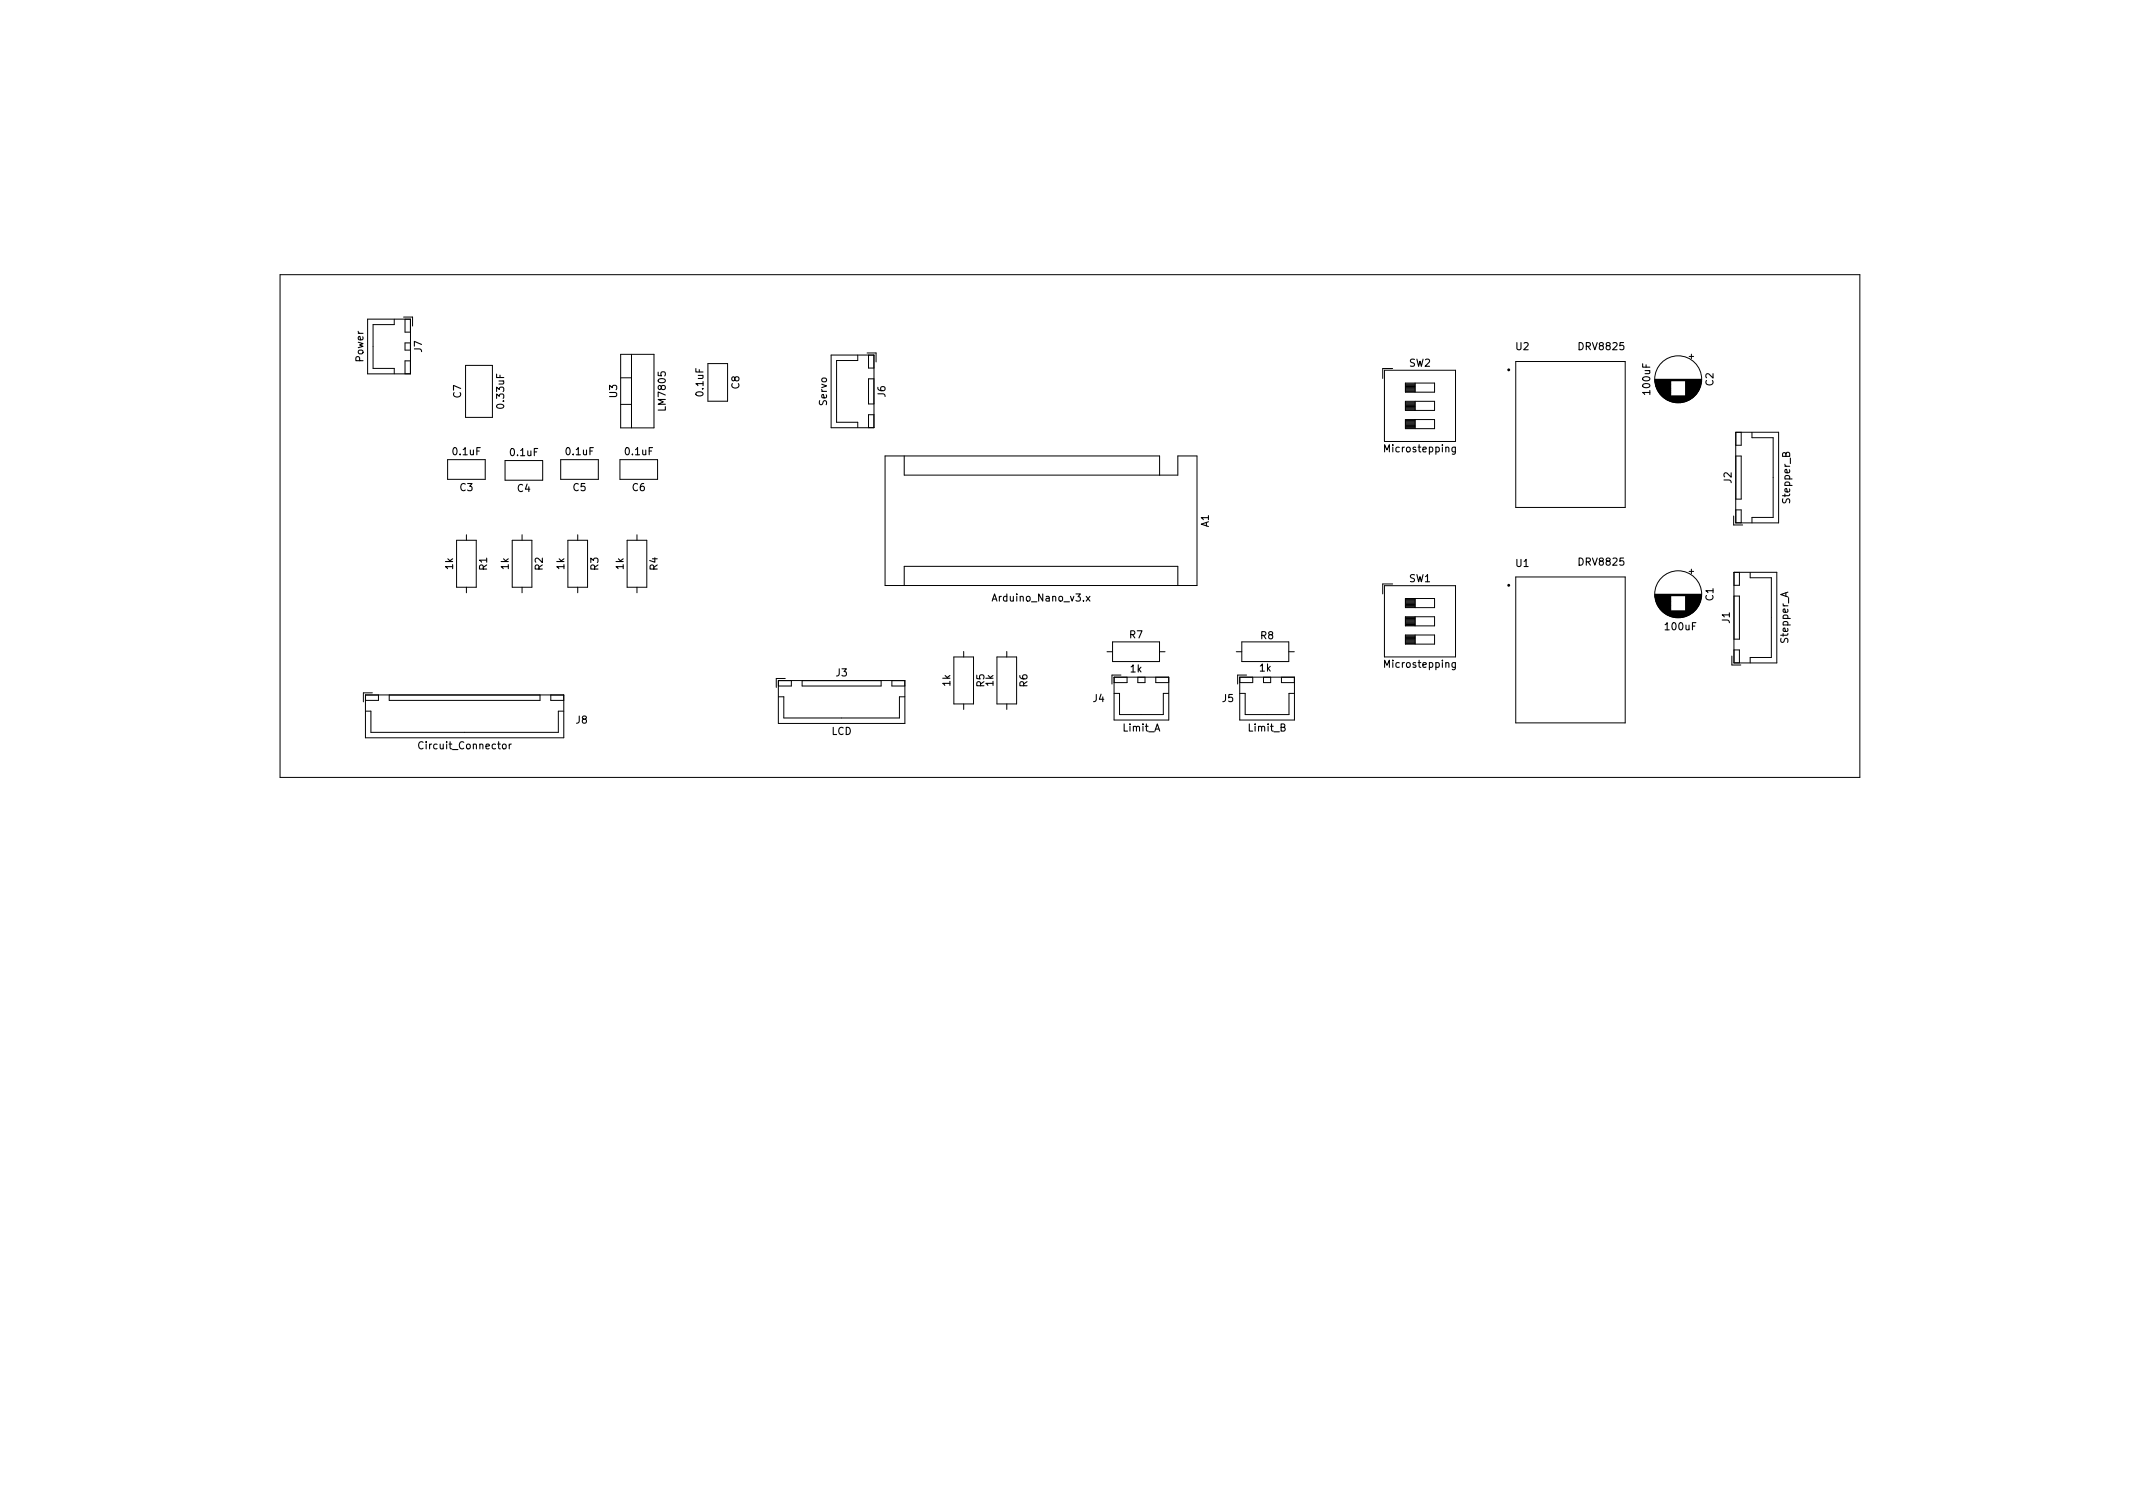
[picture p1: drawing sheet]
<svg xmlns="http://www.w3.org/2000/svg" width="297mm" height="210mm" viewBox="0 0 297 210" stroke-linecap="round" stroke-linejoin="round" font-family="sans-serif">
<defs><g id="words">
<g font-size="1.4">
<text x="50.6" y="50.3" transform="rotate(-90 50.6 50.3)">Power</text>
<text x="58.8" y="49" transform="rotate(-90 58.8 49)">J7</text>
<text x="196.2" y="51.1">SW2</text>
<text x="211.1" y="48.7">U2</text>
<text x="220" y="48.7">DRV8825</text>
<text x="238.6" y="53.7" transform="rotate(-90 238.6 53.7)">C2</text>
<text x="64.2" y="55.4" transform="rotate(-90 64.2 55.4)">C7</text>
<text x="70.2" y="56.7" transform="rotate(-90 70.2 56.7)">0.33uF</text>
<text x="85.9" y="55.3" transform="rotate(-90 85.9 55.3)">U3</text>
<text x="92.7" y="57" transform="rotate(-90 92.7 57)">LM7805</text>
<text x="98" y="55.1" transform="rotate(-90 98 55.1)">0.1uF</text>
<text x="103" y="54.1" transform="rotate(-90 103 54.1)">C8</text>
<text x="115.1" y="56.4" transform="rotate(-90 115.1 56.4)">Servo</text>
<text x="123.3" y="55.3" transform="rotate(-90 123.3 55.3)">J6</text>
<text x="229.8" y="54.8" transform="rotate(-90 229.8 54.8)">100uF</text>
<text x="63.1" y="63.4">0.1uF</text>
<text x="71.1" y="63.5">0.1uF</text>
<text x="78.9" y="63.4">0.1uF</text>
<text x="87.1" y="63.4">0.1uF</text>
<text x="193" y="63">Microstepping</text>
<text x="64.1" y="68.4">C3</text>
<text x="72.1" y="68.5">C4</text>
<text x="79.8" y="68.4">C5</text>
<text x="88.1" y="68.4">C6</text>
<text x="241.1" y="67.3" transform="rotate(-90 241.1 67.3)">J2</text>
<text x="249.3" y="70" transform="rotate(-90 249.3 70)">Stepper_B</text>
<text x="168.3" y="73.4" transform="rotate(-90 168.3 73.4)">A1</text>
<text x="63.1" y="79.3" transform="rotate(-90 63.1 79.3)">1k</text>
<text x="67.8" y="79.4" transform="rotate(-90 67.8 79.4)">R1</text>
<text x="70.8" y="79.3" transform="rotate(-90 70.8 79.3)">1k</text>
<text x="75.6" y="79.4" transform="rotate(-90 75.6 79.4)">R2</text>
<text x="78.6" y="79.3" transform="rotate(-90 78.6 79.3)">1k</text>
<text x="83.3" y="79.4" transform="rotate(-90 83.3 79.4)">R3</text>
<text x="86.8" y="79.3" transform="rotate(-90 86.8 79.3)">1k</text>
<text x="91.6" y="79.4" transform="rotate(-90 91.6 79.4)">R4</text>
<text x="138.5" y="83.7">Arduino_Nano_v3.x</text>
<text x="196.2" y="81.1">SW1</text>
<text x="211.1" y="78.9">U1</text>
<text x="220" y="78.7">DRV8825</text>
<text x="238.6" y="83.6" transform="rotate(-90 238.6 83.6)">C1</text>
<text x="157.3" y="88.9">R7</text>
<text x="175.6" y="89">R8</text>
<text x="232" y="87.7">100uF</text>
<text x="240.9" y="86.8" transform="rotate(-90 240.9 86.8)">J1</text>
<text x="249" y="89.5" transform="rotate(-90 249 89.5)">Stepper_A</text>
<text x="116.4" y="94.2">J3</text>
<text x="132.3" y="95.5" transform="rotate(-90 132.3 95.5)">1k</text>
<text x="137.1" y="95.6" transform="rotate(-90 137.1 95.6)">R5</text>
<text x="138.3" y="95.5" transform="rotate(-90 138.3 95.5)">1k</text>
<text x="143.1" y="95.6" transform="rotate(-90 143.1 95.6)">R6</text>
<text x="157.4" y="93.6">1k</text>
<text x="175.4" y="93.5">1k</text>
<text x="193" y="93">Microstepping</text>
<text x="80.2" y="100.7">J8</text>
<text x="152.2" y="97.7">J4</text>
<text x="156.4" y="101.8">Limit_A</text>
<text x="170.2" y="97.7">J5</text>
<text x="173.9" y="101.8">Limit_B</text>
<text x="58.6" y="104.3">Circuit_Connector</text>
<text x="115.8" y="102.3">LCD</text>
</g>
</g></defs>
<g fill="none" stroke="#000" stroke-width=".14">
<path d="M39 38.2h220v70h-220zM51.2 44.4h6v7.7h-6zM54.9 44.4v.8h-2.9v6.1h2.9v.7M56.2 44.1h1.3v1.3M57.2 44.4h-.8v1.8h.8M57.2 47.7h-.8v1h.8M57.2 50.2h-.8v1.8M64.8 50.9h3.8v7.2h-3.8zM86.4 56.3h1.5M86.4 52.6h1.5M86.4 49.3h4.7v10.3h-4.7zM87.9 49.3v10.3"/>
<path d="M98.6 50.6h2.7v5.3h-2.7zM115.7 49.4h6v10.2h-6zM119.5 49.4v.8h-3v8.6h3v.7M120.8 49.1h1.2v1.3M120.9 49.4v1.8h.8M121.7 52.7h-.8v3.5h.8M121.7 57.7h-.8v1.8h.8M192.8 51.6h9.9v9.9h-9.9zM193.9 51.3h-1.3v1.4M195.7 55.9h4.1v1.2h-4.1zM195.7 59.3h1.4M195.7 58.7h1.4"/>
<path d="M195.7 56.7h1.4M195.7 56.8h1.4M195.7 59.1h1.4M195.7 53.7h1.4M195.7 53.8h1.4M195.7 53.3h4.1v1.3h-4.1zM195.7 58.4h4.1v1.3h-4.1zM195.7 56.4h1.4M195.7 56.1h1.4M195.7 58.8h1.4M195.7 53.9h1.4M195.7 54.5h1.4"/>
<path d="M195.7 57.1h1.4M195.7 58.9h1.4M195.7 57h1.4M195.7 56.2h1.4M195.7 59h1.4M195.7 53.6h1.4M195.7 58.5h1.4M195.7 54.2h1.4M195.7 54.3h1.4M195.7 59.6h1.4M195.7 59.4h1.4M195.7 56.6h1.4"/>
<path d="M195.7 54.4h1.4M195.7 54.1h1.4M195.7 59.5h1.4M195.7 53.5h1.4M195.7 56.5h1.4M195.7 56h1.4M197.1 53.3v1.3M197.1 55.9v1.2M197.1 58.4v1.3M211.1 50.3h15.2v20.4h-15.2zM230.5 52.9h6.4M230.5 52.8h6.4"/>
<path d="M230.5 53h6.4M230.5 53.1h2.2M230.5 53.2h2.2M230.5 53.3h2.2M230.5 53.4h2.2M230.5 53.5h2.2M230.6 53.5h2.1M230.6 53.6h2.1M230.6 53.7h2.1M230.6 53.8h2.1M230.6 53.9h2.1M230.7 53.9h2"/>
<path d="M230.7 54h2M230.7 54.1h2M230.8 54.1h1.9M230.8 54.2h1.9M230.8 54.3h1.9M230.9 54.4h1.8M230.9 54.5h1.8M231 54.5h1.7M231 54.6h1.7M231 54.7h1.7M231.1 54.7h1.6M231.1 54.8h1.6"/>
<path d="M231.2 54.8h1.5M231.2 54.9h1.5M231.3 54.9h1.4M231.3 55h1.4M231.4 55.1h1.3M231.4 55.1h4.6M231.5 55.2h4.4M231.6 55.3h4.2M231.7 55.3h4M231.7 55.4h4M231.8 55.4h3.8M231.8 55.5h3.8"/>
<path d="M231.9 55.5h3.6M232 55.6h3.4M232.1 55.6h3.3M232.1 55.7h3.2M232.2 55.7h3M232.3 55.7h2.8M232.4 55.8h2.7M232.4 55.8h2.6M232.5 55.9h2.4M232.6 55.9h2.2M232.8 55.9h1.8M232.9 56h1.6"/>
<path d="M233.1 56h1.2M233.3 56.1h.8M234.7 53.7h2.1M234.7 53.8h2.1M234.7 53.9h2M234.7 54.6h1.7M234.7 53.6h2.1M234.7 54.2h1.9M234.7 54.3h1.9M234.7 54.4h1.8M234.7 54.1h2M234.7 53.3h2.2"/>
<path d="M234.7 53.1h2.2M234.7 54.9h1.5M234.7 53.9h2.1M234.7 55h1.4M234.7 54.7h1.6M234.7 54.7h1.7M234.7 55.1h1.3M234.7 53.5h2.2M234.7 53.4h2.2M234.7 54.8h1.6M234.7 54.5h1.7M234.7 54h2"/>
<path d="M234.7 53.2h2.2M234.7 54.5h1.8M235.2 49.6h.7M235.5 49.3v.6M62.3 64h5.3v2.7h-5.3zM63.6 75.2h2.7v6.6h-2.7zM65 74.5v.7M70.3 64.1h5.3v2.8h-5.3zM71.3 75.2h2.8v6.6h-2.8zM72.7 74.5v.7M78.1 64h5.2v2.7h-5.2zM79.1 75.2h2.7v6.6h-2.7z"/>
<path d="M80.5 74.5v.7M86.3 64h5.3v2.7h-5.3zM87.3 75.2h2.8v6.6h-2.8zM88.7 74.5v.7M125.9 63.5v2.7h38.1v-2.7h2.7v18h-43.4v-18h38.2v2.7M235.2 79.6h.7M235.5 79.2v.7M241.4 71.8v1.3h1.3M241.5 79.7h5.9v12.6h-5.9zM241.7 60.2h6v12.6h-6zM241.7 71h.8v1.8M241.7 63.5h.8v6h-.8"/>
<path d="M242.2 79.7v1.8h-.7M242.5 60.2v1.8h-.8M243.7 79.7v.7h3v11.1h-3v.8M244 60.2v.7h2.9v11.1h-2.9v.8M50.9 96.8h27.6v5.9h-27.6zM50.9 99h.8v3h26.1v-3h.7M50.9 96.8h1.8v.7h-1.8M51.9 96.5h-1.3v1.2M54.2 96.8h21v.7h-21zM65 81.8v.7M72.7 81.8v.7M78.5 96.8h-1.8v.7h1.8"/>
<path d="M80.5 81.8v.7M88.7 81.8v.7M108.4 94.8h17.6v5.9h-17.6zM108.4 97h.8v3h16.1v-3h.7M108.4 94.8v.7h1.8v-.7M109.4 94.5h-1.3v1.2M111.7 94.8v.7h11v-.7M124.2 94.8v.7h1.8v-.7M125.9 81.5v-2.6h38.1v2.6M132.8 91.5h2.8v6.5h-2.8zM134.2 90.7v.8M134.2 98v.8"/>
<path d="M138.8 91.5h2.8v6.5h-2.8zM140.2 90.7v.8M140.2 98v.8M154.2 90.7h.7M154.9 89.4h6.6v2.7h-6.6zM155.1 94.3h7.7v6h-7.7zM155.2 94.3h1.8v.7h-1.8zM155.2 96.5h.7v3h6.1v-3h.8M156.1 94h-1.2v1.2M158.5 94.3h1v.7h-1zM161.5 90.7h.7M162.8 94.3h-1.8v.7h1.8"/>
<path d="M172.2 90.7h.7M172.6 94.3h7.7v6h-7.7zM172.7 94.3h1.8v.7h-1.8M172.7 96.5h.7v3h6.1v-3h.8M172.9 89.4h6.6v2.7h-6.6zM173.6 94h-1.2v1.2M176 94.3h1v.7h-1zM178.5 94.3h1.8v.7h-1.8zM179.5 90.7h.7M192.8 81.6h9.9v9.9h-9.9zM193.9 81.3h-1.3v1.4M195.7 83.3h4.1v1.3h-4.1z"/>
<path d="M195.7 85.9h4.1v1.2h-4.1zM195.7 88.4h4.1v1.3h-4.1zM195.7 89.4h1.4M195.7 89.5h1.4M195.7 83.8h1.4M195.7 83.9h1.4M195.7 86.6h1.4M195.7 86h1.4M195.7 86.2h1.4M195.7 88.8h1.4M195.7 84.1h1.4M195.7 89.6h1.4"/>
<path d="M195.7 86.5h1.4M195.7 87.1h1.4M195.7 83.6h1.4M195.7 86.8h1.4M195.7 83.7h1.4M195.7 89h1.4M195.7 86.7h1.4M195.7 86.1h1.4M195.7 84.5h1.4M195.7 83.5h1.4M195.7 89.1h1.4M195.7 88.7h1.4"/>
<path d="M195.7 84.3h1.4M195.7 88.5h1.4M195.7 87h1.4M195.7 89.3h1.4M195.7 84.2h1.4M195.7 84.4h1.4M195.7 86.4h1.4M195.7 88.9h1.4M197.1 83.3v1.3M197.1 85.9v1.2M197.1 88.4v1.3M211.1 80.3h15.2v20.4h-15.2z"/>
<path d="M230.5 82.7h6.4M230.5 82.8h6.4M230.5 82.9h6.4M230.5 83h2.2M230.5 83.1h2.2M230.5 83.2h2.2M230.5 83.3h2.2M230.5 83.4h2.2M230.6 83.5h2.1M230.6 83.6h2.1M230.6 83.7h2.1M230.6 83.8h2.1"/>
<path d="M230.7 83.8h2M230.7 83.9h2M230.7 84h2M230.8 84.1h1.9M230.8 84.2h1.9M230.8 84.3h1.9M230.9 84.3h1.8M230.9 84.4h1.8M231 84.5h1.7M231 84.6h1.7M231.1 84.6h1.6M231.1 84.7h1.6"/>
<path d="M231.2 84.7h1.5M231.2 84.8h1.5M231.3 84.9h1.4M231.4 85h1.3M231.4 85.1h4.6M231.5 85.1h4.4M231.6 85.2h4.2M231.7 85.3h4M231.8 85.3h3.8M231.8 85.4h3.8M231.9 85.4h3.6M231.9 85.5h3.6"/>
<path d="M232 85.5h3.4M232.1 85.5h3.3M232.1 85.6h3.2M232.2 85.6h3M232.3 85.7h2.8M232.4 85.7h2.7M232.4 85.7h2.6M232.5 85.8h2.4M232.6 85.8h2.2M232.8 85.9h1.8M232.9 85.9h1.6M233.1 85.9h1.2"/>
<path d="M233.3 86h.8M234.7 83h2.2M234.7 83.8h2M234.7 83.9h2M234.7 83.3h2.2M234.7 84h2M234.7 83.6h2.1M234.7 83.7h2.1M234.7 84.3h1.9M234.7 84.6h1.7M234.7 84.2h1.9M234.7 84.4h1.8"/>
<path d="M234.7 83.5h2.1M234.7 84.5h1.7M234.7 85h1.3M234.7 84.8h1.5M234.7 83.8h2.1M234.7 84.1h1.9M234.7 84.9h1.4M234.7 84.7h1.6M234.7 84.3h1.8M234.7 83.5h2.2M234.7 83.4h2.2M234.7 84.9h1.5"/>
<path d="M234.7 83.1h2.2M234.7 83.2h2.2M234.7 84.6h1.6M234.7 84.1h2M241.2 91.3v1.3h1.2M241.5 83h.7v6h-.7M241.5 90.5h.7v1.8"/>
<circle cx="233.7" cy="52.8" r="3.3"/>
<circle cx="233.7" cy="82.7" r="3.3"/>
</g>
<g fill="none" stroke="#000" stroke-width=".2">
<circle cx="210.1" cy="51.5" r=".1"/>
<circle cx="210.1" cy="81.5" r=".1"/>
</g>
<use href="#words"/>
</svg>
